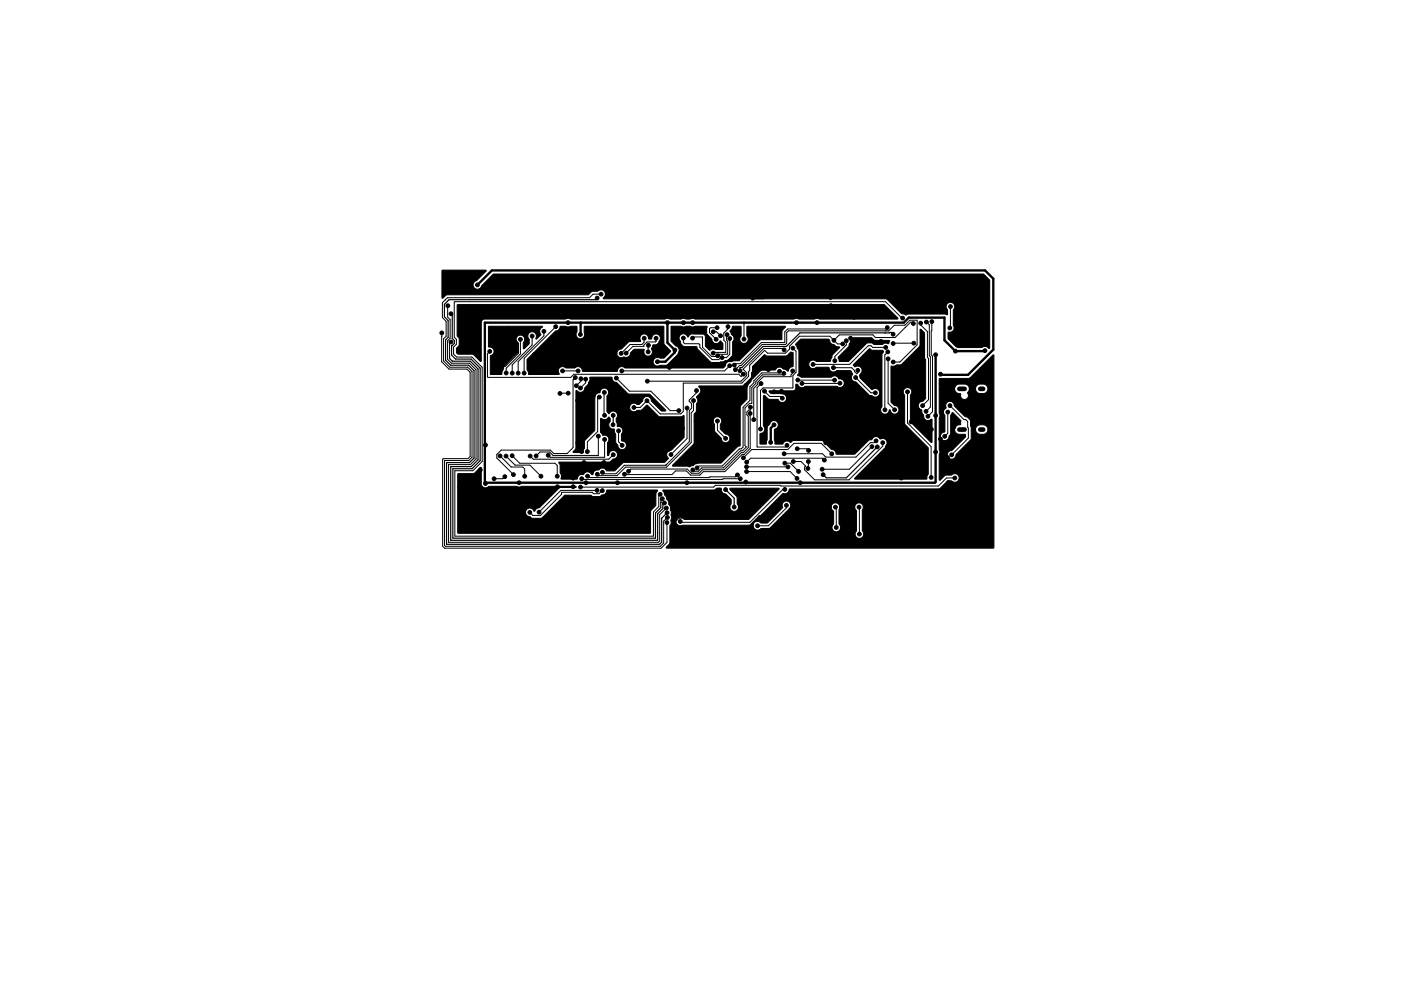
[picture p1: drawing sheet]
<svg xmlns="http://www.w3.org/2000/svg" width="297mm" height="210mm" viewBox="0 0 297 210" stroke-linecap="round" stroke-linejoin="round" font-family="sans-serif">
<path d="M203.4 91.1h1.1M203.4 82.5h1.1M207.8 91.1h.6M207.8 82.5h.6" fill="none" stroke="#000" stroke-width="1"/>
<g fill="#000" stroke="#000" stroke-width=".21">
<path d="M93.7 57.4l9.3-.1 .1 .2-2 2a.92 .92 0 0 0-.5 1.6 .92 .92 0 0 0 1.5-.5l2.6-2.5 103.9 .1 1.2 1.3v14.4h-.2l-.7-.4-.8 .2h-5l-.3-.1-1.8-1.8v-1.3h.6a.91 .91 0 0 0 .7-.9l-.2-.6v-3.2a.93 .93 0 0 0 .1-1.4 .93 .93 0 0 0-1.4 0 .93 .93 0 0 0 .1 1.4v.9l-.1 .1-.6-.2h-7.5l-.7 .3-.9-.3-2.9-3-.5-.2-59.8-.1a.97 .97 0 0 0 .4-1.2 .97 .97 0 0 0-1.1-.6l-.5 .3h-1.1l-.9 .7h-29.8l-1.1 .8zM103.6 69.3l11.3-.1 .1 .2a1.01 1.01 0 0 0-.3 1.6l-.9 .9h-.2a1.11 1.11 0 0 0-.2-1.3l-.5-.2-.5 .1a.96 .96 0 0 0-.2 1.5v1l-1.1 1-.2-.1v-1.2a.93 .93 0 0 0 .1-1.3 .93 .93 0 0 0-1.3 0 .93 .93 0 0 0 0 1.3v2.2l-2.9 2.9-.4 1.6h-2.4v-3.8l.3-.3a.92 .92 0 0 0 .4-1.1 .92 .92 0 0 0-1.1-.6zM113 75h17.8a.97 .97 0 0 0 1.5 .7 .93 .93 0 0 0 1.4-.8l.8-.8h2l.1 .2a.94 .94 0 0 0 1.1 1.2 .94 .94 0 0 0 .4-1.6l.3-.7 .9-.1 .4-.6a.93 .93 0 0 0-.2-1.6 .93 .93 0 0 0-1.3 1h-.6l-.1-.1a.92 .92 0 0 0-1.2-.9 .92 .92 0 0 0-.4 1.5l-.2 .1h-2.3l-1.7 1.6a.91 .91 0 0 0-.9 .7v.2h-17.8l4.8-4.8a.95 .95 0 0 0 1-.9l1.1-.1 .6 .2 .5-.2h1.3v1.2a.92 .92 0 0 0 .7 1.5 .92 .92 0 0 0 .9-1.4v-1.2l.1-.1h16.7l.1 3.7 1.4 1.7-1.4 1.4h-1a.92 .92 0 0 0-1.3 .8 .92 .92 0 0 0 1.4 .7h1.3l.3-.1 2.1-2.1 .2-.5a.93 .93 0 0 0-.3-1.3l-1.2-1.1v-3.2h2.1l.4 .2 .7-.2 1.3 .2 .6-.2h2.5l-.1 1.5 1.1 1.3a.91 .91 0 0 0 1.4 .8l.5-.5 .4 .5v1.3l-1.4 .1-.7-.2-.7 .3-.8-.9v-1.9l-.3-.5-2.6-.2-.5 .3-.3 .4-.4-.5-.4-.2a.93 .93 0 0 0-1 .5 .93 .93 0 0 0 .2 1.2l.1 .4 .6 .6 2.7 .1 .2 .5 2.7 2.6 .4 .2 2.4-.2 .9-.3 .9-.8 .1-.4v-2.6a1.02 1.02 0 0 0-.2-1.7l-.3-.7 .5-.9 1.7-.1 .1 .1v2a.91 .91 0 0 0 .4 1.5l.7-.1a.91 .91 0 0 0 .3-1.3l-.2-.2 .1-2 8.1 .1-.7 .9-.1 1.9h-4.6l-4.4 4.4-1.8 .2a.94 .94 0 0 0-1.1 1l-.5 .4h-20.7l-.6-.3a1.01 1.01 0 0 0-1.2 1h-7.2a1.22 1.22 0 0 0-.8-1h-.5l-.5 .3h-1.8l-.5-.3a.96 .96 0 0 0-1 .5 .96 .96 0 0 0 .1 1.1h-6.5l-.4-1v-2.1zM148.2 81.9l9.4-.1 1.6-1.5 .4-2.6 2.5-2.5 .6 .3h3.8h.3l.9-.8 .4 .1 .1 2.9-.2 .1a.9 .9 0 0 0-.8 .8l-.2 .2-.4-.4-.5-.1-.6-.4a.9 .9 0 0 0-1.1 .5l-3.2 .2-1.9 1.7-.1 .7-.7 .7-.1 3-1.3 1.3-.2 .4v8.2l-.6 .2-3.4 3.5h-4.7l-.7 .1-1.3 .7-.5-.2-3.1-.1 4.5-4.6 .1-4.9h4l.3 .7 .1 1.6 1.3 1.4a.91 .91 0 0 0 1.4 .8 .92 .92 0 0 0 .4-1.1 .92 .92 0 0 0-.9-.6l-1.1-1.1v-1a.91 .91 0 0 0-.2-1.5 .91 .91 0 0 0-1.3 .8h-4v-1.4l.4-.6v-1.6l.2-.2a1.1 1.1 0 0 0-.1-1.3l.6-.7a1 1 0 0 0-.2-1.5zM180.2 71.7h4.6l.7 .5h3l.1 .2-.2 .5-.7-.1-.6 .3h-1.8l-.5-.3h-.9l-4 3.9h-1.9l-.3-.9 2.2-2.2 .2-.7a.95 .95 0 0 0 .1-1.1zM96.9 64.7l90.5-.1 3 2.9-.1 .2h-16.5l-.5-.2-.6 .2h-3.3l-.4-.2-.7 .2h-20.9l-.5-.2-.6 .2-1.3-.2-.6 .2h-2.3l-.5-.2-.6 .2h-20l-.5-.2-.6 .2h-17.1l-.5 .2-.3 .5v8.2l-.1 .1-1.7-1.5-3.1-.1-.3-.3v-.9l.5-.5 .1-.4v-1.2l-.5-.6zM168.7 73l1.1-1.1h5.8l.7 1.1 .6 .1 .5 .5h.6l-1.5 1.7-.5 1.4h-2.9l-.6-.3-.6 .1a.91 .91 0 0 0-.4 1.1 .91 .91 0 0 0 1 .6l.6-.3h2.6l.3 .6 .4 .4h.6l.4-.3h2.9l.5 .7a.98 .98 0 0 0-.2 1.1 .98 .98 0 0 0 .9 .6l2.7 2.8 .9 .3a.91 .91 0 0 0 1.4-.7 .91 .91 0 0 0-1.2-.9l-.5 .1-2.4-2.4-.2-.6 .4-.5a.91 .91 0 0 0 0-1.1 .91 .91 0 0 0-1.2-.2h-.2l-.3-.4 3.4-3.4 .7 .3h2.1a.35 .35 0 0 1 .2 .4 .35 .35 0 0 1-.2 .3l-.1 11.3a.91 .91 0 0 0-.1 1.2 .91 .91 0 0 0 1.2 .3l.6-.9a.97 .97 0 0 0 .7 .9 .97 .97 0 0 0 1.1-.5 .93 .93 0 0 0-.9-1.3l-.7-.7v-7.6l2.2-.4 3.8-3.7 .2-.4v-3.2l.1-.2 .8 .8v5.2l.3 .5v8.2l-.7 .6a.91 .91 0 0 0-.9 .8 .91 .91 0 0 0 .6 1l.2 .8 .3 .4a.97 .97 0 0 0 .6 1 .97 .97 0 0 0 1.1-.2l.1 4.9-.1 .1-4.5-4.4v-5.7a.92 .92 0 0 0 .1-1.2l-.6-.4-.6 .2a.94 .94 0 0 0-.1 1.4l.1 6.2 4.9 5v5.6l-.3 .5v.5h-15.3v-.2l6.4-6.3 .2-.5a.93 .93 0 0 0 .1-1.3 .93 .93 0 0 0-1.3-.1 .97 .97 0 0 0-.8-.6 .97 .97 0 0 0-.9 .6l-.8 .3-2.9 2.9h-3.9a1.03 1.03 0 0 0-1-1l-1.7-1.8-.5-.2h-5.8l-.7 .5-.5-.3h-.5l-.7 .6h-1.6l-.1-.8v-2.3a.94 .94 0 0 0 .8-1.3 .94 .94 0 0 0-1.5-.3l-.8 1.2v2.6l-.2 .9h-1.4v-2.2a.98 .98 0 0 0 1-.6 .98 .98 0 0 0-.3-1.1l.1-6.3 .3-.1 .8 .8h2l.2 .5 .5 .2a.94 .94 0 0 0 1.1-1 .94 .94 0 0 0-1.2-.9h-2.1l-.5-.5 5.3-.1 .4-.4v-.9h.4l.2 .3a.92 .92 0 0 0 1.2 .2l.3-.1h6.7a.93 .93 0 0 0 1.5-.6 .93 .93 0 0 0-1.2-1l-.2-.4-.6-.3-.8 .3h-6.3l-.5-.2a.24 .24 0 0 1-.3-.2 .24 .24 0 0 1 .2-.3l.1-4.8zM140.5 104h10.8l.7-.4h.9a1.07 1.07 0 0 0 1 1.2l1.1 1.1v1a.93 .93 0 0 0 0 1.3 .93 .93 0 0 0 1.3 0 .93 .93 0 0 0 0-1.3l-.1-1.5-1.4-1.5v-.3l10.4 .1-6.5 6.5h-13.6a.93 .93 0 0 0-1.3-.4 .93 .93 0 0 0-.4 1.3 .93 .93 0 0 0 1.3 .3h14.3l.7-.3a.97 .97 0 0 0 .4 1.2 .97 .97 0 0 0 1.3-.2l1.8-.1 4.4-4.4h8.6l.2 .5 .3 .4v2.6a.93 .93 0 0 0-.1 1.4 .93 .93 0 0 0 1.3 .1 .93 .93 0 0 0 0-1.4v-3.1l.1-.5h3.2l.4 .8v4.2a.93 .93 0 0 0-.1 1.3 .93 .93 0 0 0 1.4 0 .93 .93 0 0 0-.1-1.3l.1-4.5a.91 .91 0 0 0-.5-1.4 .91 .91 0 0 0-1.2 .9h-3.2a.91 .91 0 0 0-.9-.9 .91 .91 0 0 0-.9 .9h-8.6a.94 .94 0 0 0-1-1.3 .94 .94 0 0 0-.7 1.5l-3.2 3.2h-1.3l-.5-.3-.7-.1v-.1l5.8-5.8a1.11 1.11 0 0 0 1.4-1h31.6l.4-.1 1.5-1.5h.9a.92 .92 0 0 0 1.3-.1 .92 .92 0 0 0-.1-1.3 .92 .92 0 0 0-1.3 .1l-1.3 .1-1.1 1h-.1l-.1-5.5 .2-.5-.2-.5v-2.8h.3l.1 .4a.91 .91 0 0 0 1 .5 .91 .91 0 0 0 .7-.9l.4-.7v-3.7l.3-.6h.2l1.6 1.6v.8l-.3 .1a1.01 1.01 0 0 0-1 1.2 1.01 1.01 0 0 0 1 .8l1.2 .1 .1 .5-2.8 2.9-.6 .1a.92 .92 0 0 0 .1 1.6 .92 .92 0 0 0 1.3-.9l3.1-3.1 .1-2.2h.9l.2 .6 .3 .3 1.2 .1a1.01 1.01 0 0 0 .9-.7 1.01 1.01 0 0 0-.4-1.1l-1.2-.2a1.01 1.01 0 0 0-1 1h-.9l-.2-2-.6-.6-.5-.1-2.3-2.3a.94 .94 0 0 0-1.2-.9 .94 .94 0 0 0-.5 1.4h-.1a.95 .95 0 0 0-.2 1.5v3.4l-.1 .2a.91 .91 0 0 0-.8 .9h-.3v-3.9l.2-.5-.2-.6v-5.1h3.3v.2a1.03 1.03 0 0 0 1.2 .8l.1 .7a.84 .84 0 0 0 1.2 .4 .84 .84 0 0 0 .2-1.2l.4-.9h1.3v.2a1.01 1.01 0 0 0 1 .8h.7a1.01 1.01 0 0 0 .9-1 1.01 1.01 0 0 0-.9-1h-.7a1.01 1.01 0 0 0-1 1h-1.3l-.1-.6-.5-.3-1.5-.1a1.01 1.01 0 0 0-1 1h-3.3v-2.1l6.5-.2 4.9-4.9h.2v41h-69.3l-.1-.2 .7-.9v-3.6a1.17 1.17 0 0 0 .2-1.3l.2-.5-.2-.6 .1-.6-.2-.4v-.8l-.3-.4a1.2 1.2 0 0 0-.5-1.2zM97.1 100.5h3.3l1.6-1.4v3.3a.94 .94 0 0 0 .5 1 .94 .94 0 0 0 1.2-.2h5.8l.5 .1 .6-.1 11.6 .1-.2 .1-3.4 .1-4.2 4.2a1.05 1.05 0 0 0-1 .7l-.2 .1a.93 .93 0 0 0-1-.7 .93 .93 0 0 0-.8 1.1 .93 .93 0 0 0 1 .8l.6 .3 1.9-.1 4.8-4.8h5.5l.5 .2 1.3 .1 .6-.4a.93 .93 0 0 0 1-.9l.1-.1h10.7l-.3 .9-.1 2.4-1 1.1-.1 4.7h-40.8zM122.1 82.9l.1-.1a.96 .96 0 0 0 1.1 .4 .96 .96 0 0 0 .7-.9l.7-.8 .4-1.5h4.5l.5 .9 .7 .3 2.4 2.3 4.6 .1 3.4 3.5-1 .1-2.1-2.1a.95 .95 0 0 0-.9-1 .95 .95 0 0 0-1 1l-.7 .7-1.3-.2a.91 .91 0 0 0-.7 1.2 .91 .91 0 0 0 1.4 .4l.2-.1 .9-.1 1.2-1.1 2.6 2.5h4.5l.7-.2v4.6l-2.7 2.7a.92 .92 0 0 0-.9 .7 .92 .92 0 0 0 .3 1l-.8 .9h-8.7l-1.9 1.8h-1.7a.95 .95 0 0 0-1.7-.2 .96 .96 0 0 0-1.1 .5l-.1 .4a.33 .33 0 0 1-.3 .1 .33 .33 0 0 1-.2-.4l-.7-.2-.5 .2-.3 .4h-.3a1.03 1.03 0 0 0-1.1 1h-3.2l-.2-.2a.96 .96 0 0 0-.1-1.2v-1.5l-.3-.6 .1-.2h10.5h.3l.6-.6a.91 .91 0 0 0 .9-.7 .91 .91 0 0 0-.4-1l-.4-.1-.5 .1-.4 .4-.1 .4-.3 .1v-2.6a.95 .95 0 0 0 .2-1.2 .95 .95 0 0 0-1.2-.4l-.5-.7v-2.9l1 .2 .8-.5 .3 .3v.6a.96 .96 0 0 0-.2 1.2 .96 .96 0 0 0 1 .5l.1 .5 .2 .5 .1 1.8 .4 .6a.92 .92 0 0 0 .9 .9 .92 .92 0 0 0 .9-1 .92 .92 0 0 0-1-.8v-1.5a.92 .92 0 0 0 .1-1.1 .92 .92 0 0 0-1-.5l-.3-1v-.7a.93 .93 0 0 0 .2-1.2 .93 .93 0 0 0-1.2-.3l-.3 .3a.3 .3 0 0 1-.4 .1 .3 .3 0 0 1-.2-.3v-3.4a.92 .92 0 0 0-.1-1.5l-.4-.1-.5 .1-.6 .8a.91 .91 0 0 0-.9 1l-.1 7-2.1 2.2-.1 1.6-.3 .9h-2.1v-.2l.5-.5 .1-.3z"/>
<circle cx="93.7" cy="70.6" r=".4"/>
<circle cx="94.9" cy="64.9" r=".4"/>
<circle cx="95.6" cy="72.6" r=".4"/>
<circle cx="95.6" cy="66.6" r=".4"/>
<circle cx="101.2" cy="60.4" r=".4"/>
<circle cx="103.8" cy="74.5" r=".4"/>
<circle cx="106.5" cy="77.7" r=".4"/>
<circle cx="107.3" cy="79.1" r=".4"/>
<circle cx="107.8" cy="69.7" r=".4"/>
<circle cx="108.6" cy="79.2" r=".4"/>
<circle cx="109.9" cy="79.2" r=".4"/>
<circle cx="110.3" cy="72" r=".4"/>
<circle cx="111.1" cy="79.2" r=".4"/>
<circle cx="112.8" cy="71.3" r=".4"/>
<circle cx="115.3" cy="70.3" r=".4"/>
<circle cx="117.8" cy="69.3" r=".4"/>
<circle cx="119.3" cy="78.7" r=".4"/>
<circle cx="120.4" cy="68.5" r=".4"/>
<circle cx="122.6" cy="78.7" r=".4"/>
<circle cx="123.1" cy="71" r=".4"/>
<circle cx="125.4" cy="78.1" r=".4"/>
<circle cx="126.6" cy="63.2" r=".4"/>
<circle cx="127.4" cy="62.4" r=".4"/>
<circle cx="128.5" cy="74.5" r=".4"/>
<circle cx="131.7" cy="75" r=".4"/>
<circle cx="131.8" cy="78.7" r=".4"/>
<circle cx="132.8" cy="74.9" r=".4"/>
<circle cx="133.2" cy="77.1" r=".4"/>
<circle cx="136.6" cy="71.8" r=".4"/>
<circle cx="137.4" cy="74.7" r=".4"/>
<circle cx="137.5" cy="73.3" r=".4"/>
<circle cx="139.1" cy="71.8" r=".4"/>
<circle cx="139.3" cy="74.9" r=".4"/>
<circle cx="139.4" cy="76.7" r=".4"/>
<circle cx="141.3" cy="74.9" r=".4"/>
<circle cx="141.5" cy="68.5" r=".4"/>
<circle cx="141.9" cy="78" r=".4"/>
<circle cx="143.1" cy="74.3" r=".4"/>
<circle cx="144.6" cy="76.2" r=".4"/>
<circle cx="144.9" cy="71.7" r=".4"/>
<circle cx="144.9" cy="68.5" r=".4"/>
<circle cx="146.8" cy="71.7" r=".4"/>
<circle cx="146.9" cy="68.5" r=".4"/>
<circle cx="151.2" cy="74.9" r=".4"/>
<circle cx="151.2" cy="70.4" r=".4"/>
<circle cx="151.8" cy="72" r=".4"/>
<circle cx="152" cy="69.5" r=".4"/>
<circle cx="152.2" cy="75.5" r=".4"/>
<circle cx="152.8" cy="71.2" r=".4"/>
<circle cx="153.1" cy="75.9" r=".4"/>
<circle cx="154.2" cy="71" r=".4"/>
<circle cx="154.3" cy="69.3" r=".4"/>
<circle cx="154.7" cy="77.6" r=".4"/>
<circle cx="154.7" cy="71.8" r=".4"/>
<circle cx="155.7" cy="77.5" r=".4"/>
<circle cx="155.9" cy="78.4" r=".4"/>
<circle cx="156.9" cy="78.7" r=".4"/>
<circle cx="157.6" cy="79.4" r=".4"/>
<circle cx="157.7" cy="72" r=".4"/>
<circle cx="159.6" cy="63.2" r=".4"/>
<circle cx="162.9" cy="78.4" r=".4"/>
<circle cx="163.6" cy="61.4" r=".4"/>
<circle cx="165.3" cy="78.8" r=".4"/>
<circle cx="166.2" cy="79.2" r=".4"/>
<circle cx="166.3" cy="74.2" r=".4"/>
<circle cx="168.1" cy="78.7" r=".4"/>
<circle cx="168.1" cy="73.9" r=".4"/>
<circle cx="168.9" cy="68.5" r=".4"/>
<circle cx="172.4" cy="77.3" r=".4"/>
<circle cx="173.2" cy="68.5" r=".4"/>
<circle cx="174.8" cy="73.8" r=".4"/>
<circle cx="176.1" cy="63.1" r=".4"/>
<circle cx="176.2" cy="64.9" r=".4"/>
<circle cx="176.2" cy="61.1" r=".4"/>
<circle cx="176.7" cy="78" r=".4"/>
<circle cx="176.8" cy="72.2" r=".4"/>
<circle cx="177" cy="74.1" r=".4"/>
<circle cx="177" cy="76.5" r=".4"/>
<circle cx="178.7" cy="73" r=".4"/>
<circle cx="179.4" cy="72.3" r=".4"/>
<circle cx="180.3" cy="71.8" r=".4"/>
<circle cx="181.1" cy="67.3" r=".4"/>
<circle cx="181.9" cy="78.6" r=".4"/>
<circle cx="186.8" cy="72.4" r=".4"/>
<circle cx="187.8" cy="73.7" r=".4"/>
<circle cx="188.1" cy="69.5" r=".4"/>
<circle cx="188.2" cy="74.7" r=".4"/>
<circle cx="188.3" cy="76.1" r=".4"/>
<circle cx="189.4" cy="70.9" r=".4"/>
<circle cx="189.4" cy="72.9" r=".4"/>
<circle cx="189.4" cy="76.8" r=".4"/>
<circle cx="191.4" cy="67.5" r=".4"/>
<circle cx="193.7" cy="68.6" r=".4"/>
<circle cx="193.7" cy="72.8" r=".4"/>
<circle cx="195.2" cy="68.6" r=".4"/>
<circle cx="196.4" cy="68.3" r=".4"/>
<circle cx="197.6" cy="68.2" r=".4"/>
<circle cx="198.4" cy="75.3" r=".4"/>
<circle cx="199.4" cy="79.4" r=".4"/>
<circle cx="201.4" cy="69.6" r=".4"/>
<circle cx="201.5" cy="65" r=".4"/>
<circle cx="202.6" cy="74.5" r=".4"/>
<circle cx="208.8" cy="74.4" r=".4"/>
<circle cx="209.2" cy="77.7" r=".4"/>
<circle cx="101.8" cy="99.7" r=".4"/>
<circle cx="102.9" cy="94.4" r=".4"/>
<circle cx="106" cy="96.7" r=".4"/>
<circle cx="107.3" cy="96.8" r=".4"/>
<circle cx="108.6" cy="96.7" r=".4"/>
<circle cx="112.4" cy="96.8" r=".4"/>
<circle cx="113.7" cy="96.7" r=".4"/>
<circle cx="116.2" cy="96.6" r=".4"/>
<circle cx="118.7" cy="83.5" r=".4"/>
<circle cx="120.5" cy="83.4" r=".4"/>
<circle cx="122" cy="80.1" r=".4"/>
<circle cx="122.2" cy="81.8" r=".4"/>
<circle cx="122.5" cy="85" r=".4"/>
<circle cx="122.5" cy="94" r=".4"/>
<circle cx="123.1" cy="82.3" r=".4"/>
<circle cx="123.2" cy="80.4" r=".4"/>
<circle cx="123.3" cy="95.8" r=".4"/>
<circle cx="123.8" cy="98.1" r=".4"/>
<circle cx="124.2" cy="80.4" r=".4"/>
<circle cx="124.5" cy="95.8" r=".4"/>
<circle cx="125.4" cy="82.1" r=".4"/>
<circle cx="126.9" cy="92.5" r=".4"/>
<circle cx="127.1" cy="84.3" r=".4"/>
<circle cx="128" cy="98.1" r=".4"/>
<circle cx="128.1" cy="83.3" r=".4"/>
<circle cx="128.2" cy="88.1" r=".4"/>
<circle cx="128.2" cy="93.2" r=".4"/>
<circle cx="130" cy="90.1" r=".4"/>
<circle cx="130" cy="88.1" r=".4"/>
<circle cx="130" cy="96.5" r=".4"/>
<circle cx="130.7" cy="80.2" r=".4"/>
<circle cx="131.2" cy="91.4" r=".4"/>
<circle cx="131.9" cy="94.5" r=".4"/>
<circle cx="133.3" cy="100" r=".4"/>
<circle cx="134.4" cy="86.4" r=".4"/>
<circle cx="137.2" cy="85" r=".4"/>
<circle cx="137.3" cy="80.9" r=".4"/>
<circle cx="139.8" cy="92.9" r=".4"/>
<circle cx="141.7" cy="95.3" r=".4"/>
<circle cx="141.8" cy="93.8" r=".4"/>
<circle cx="142.3" cy="96.4" r=".4"/>
<circle cx="143.9" cy="87.1" r=".4"/>
<circle cx="144.5" cy="89.5" r=".4"/>
<circle cx="144.7" cy="90.9" r=".4"/>
<circle cx="145.7" cy="86.6" r=".4"/>
<circle cx="146.9" cy="99.7" r=".4"/>
<circle cx="147" cy="85" r=".4"/>
<circle cx="147.7" cy="82.9" r=".4"/>
<circle cx="147.8" cy="99.3" r=".4"/>
<circle cx="152.1" cy="89.3" r=".4"/>
<circle cx="153.8" cy="93" r=".4"/>
<circle cx="157.6" cy="97.1" r=".4"/>
<circle cx="158.2" cy="81.8" r=".4"/>
<circle cx="158.3" cy="99" r=".4"/>
<circle cx="158.3" cy="98.1" r=".4"/>
<circle cx="159" cy="87.7" r=".4"/>
<circle cx="159.1" cy="86.4" r=".4"/>
<circle cx="159.8" cy="89" r=".4"/>
<circle cx="161.2" cy="91" r=".4"/>
<circle cx="161.4" cy="81.4" r=".4"/>
<circle cx="162.1" cy="83" r=".4"/>
<circle cx="163.4" cy="93.9" r=".4"/>
<circle cx="164.1" cy="90.1" r=".4"/>
<circle cx="164.1" cy="83.1" r=".4"/>
<circle cx="165.7" cy="83" r=".4"/>
<circle cx="165.9" cy="84.5" r=".4"/>
<circle cx="166.2" cy="96.3" r=".4"/>
<circle cx="166.4" cy="98.3" r=".4"/>
<circle cx="166.9" cy="94.5" r=".4"/>
<circle cx="167.1" cy="99.1" r=".4"/>
<circle cx="168.2" cy="97.9" r=".4"/>
<circle cx="169" cy="95.2" r=".4"/>
<circle cx="169.1" cy="80.6" r=".4"/>
<circle cx="170" cy="81.3" r=".4"/>
<circle cx="171.3" cy="99.4" r=".4"/>
<circle cx="171.4" cy="97.9" r=".4"/>
<circle cx="171.4" cy="95.6" r=".4"/>
<circle cx="174.3" cy="99.6" r=".4"/>
<circle cx="174.8" cy="97.6" r=".4"/>
<circle cx="174.8" cy="88.5" r=".4"/>
<circle cx="175.1" cy="93.9" r=".4"/>
<circle cx="176.3" cy="96.3" r=".4"/>
<circle cx="176.9" cy="80.6" r=".4"/>
<circle cx="178.1" cy="81.3" r=".4"/>
<circle cx="181.4" cy="80.1" r=".4"/>
<circle cx="184.9" cy="94.8" r=".4"/>
<circle cx="185.6" cy="83.3" r=".4"/>
<circle cx="185.7" cy="93.5" r=".4"/>
<circle cx="186" cy="94.8" r=".4"/>
<circle cx="187.2" cy="93.9" r=".4"/>
<circle cx="187.6" cy="87" r=".4"/>
<circle cx="189.2" cy="98.7" r=".4"/>
<circle cx="189.7" cy="86.9" r=".4"/>
<circle cx="192.4" cy="83.1" r=".4"/>
<circle cx="193.2" cy="89.5" r=".4"/>
<circle cx="195.6" cy="86.1" r=".4"/>
<circle cx="196.3" cy="87.3" r=".4"/>
<circle cx="196.7" cy="88.3" r=".4"/>
<circle cx="197.5" cy="91.1" r=".4"/>
<circle cx="198.4" cy="95.9" r=".4"/>
<circle cx="198.4" cy="88.2" r=".4"/>
<circle cx="199.4" cy="93.2" r=".4"/>
<circle cx="199.6" cy="81.3" r=".4"/>
<circle cx="199.7" cy="86.7" r=".4"/>
<circle cx="200.3" cy="92.6" r=".4"/>
<circle cx="200.9" cy="97.1" r=".4"/>
<circle cx="200.9" cy="93.8" r=".4"/>
<circle cx="200.9" cy="87.4" r=".4"/>
<circle cx="201.4" cy="86.1" r=".4"/>
<circle cx="201.8" cy="96.5" r=".4"/>
<circle cx="202.2" cy="90.6" r=".4"/>
<circle cx="202.8" cy="80.9" r=".4"/>
<circle cx="209.2" cy="80.8" r=".4"/>
<circle cx="97.4" cy="103.4" r=".4"/>
<circle cx="100.4" cy="101.2" r=".4"/>
<circle cx="102.9" cy="102.6" r=".4"/>
<circle cx="103" cy="108.6" r=".4"/>
<circle cx="104.8" cy="101.6" r=".4"/>
<circle cx="107" cy="101.1" r=".4"/>
<circle cx="108.9" cy="100.7" r=".4"/>
<circle cx="110.1" cy="102.4" r=".4"/>
<circle cx="111.2" cy="101" r=".4"/>
<circle cx="112.3" cy="108.7" r=".4"/>
<circle cx="114.3" cy="108.7" r=".4"/>
<circle cx="114.7" cy="101" r=".4"/>
<circle cx="118.1" cy="101" r=".4"/>
<circle cx="118.2" cy="103.3" r=".4"/>
<circle cx="121.5" cy="103.3" r=".4"/>
<circle cx="121.5" cy="101.4" r=".4"/>
<circle cx="123.1" cy="103.3" r=".4"/>
<circle cx="123.3" cy="101.6" r=".4"/>
<circle cx="124.2" cy="102.4" r=".4"/>
<circle cx="124.6" cy="101" r=".4"/>
<circle cx="126.6" cy="104" r=".4"/>
<circle cx="126.6" cy="100.6" r=".4"/>
<circle cx="127.7" cy="104.1" r=".4"/>
<circle cx="127.7" cy="100.2" r=".4"/>
<circle cx="130.9" cy="102.4" r=".4"/>
<circle cx="132.4" cy="100.6" r=".4"/>
<circle cx="140" cy="104.9" r=".4"/>
<circle cx="140.4" cy="105.8" r=".4"/>
<circle cx="140.9" cy="106.7" r=".4"/>
<circle cx="141.3" cy="107.8" r=".4"/>
<circle cx="141.4" cy="110.9" r=".4"/>
<circle cx="141.4" cy="108.8" r=".4"/>
<circle cx="141.5" cy="109.8" r=".4"/>
<circle cx="143.1" cy="111.8" r=".4"/>
<circle cx="144.2" cy="110.6" r=".4"/>
<circle cx="145.6" cy="102.4" r=".4"/>
<circle cx="152.5" cy="104" r=".4"/>
<circle cx="153.8" cy="103.9" r=".4"/>
<circle cx="155.7" cy="107.6" r=".4"/>
<circle cx="156.3" cy="100.8" r=".4"/>
<circle cx="156.9" cy="101.6" r=".4"/>
<circle cx="158.1" cy="102.3" r=".4"/>
<circle cx="158.3" cy="100" r=".4"/>
<circle cx="158.3" cy="113.7" r=".4"/>
<circle cx="160.6" cy="111.5" r=".4"/>
<circle cx="161.7" cy="109.5" r=".4"/>
<circle cx="166.4" cy="103.8" r=".4"/>
<circle cx="166.7" cy="107.2" r=".4"/>
<circle cx="169" cy="101.5" r=".4"/>
<circle cx="169.3" cy="100" r=".4"/>
<circle cx="169.7" cy="102.4" r=".4"/>
<circle cx="174.5" cy="100.7" r=".4"/>
<circle cx="177.1" cy="107.6" r=".4"/>
<circle cx="177.3" cy="111.9" r=".4"/>
<circle cx="182.1" cy="107.6" r=".4"/>
<circle cx="182.2" cy="113.3" r=".4"/>
<circle cx="189.6" cy="107.6" r=".4"/>
<circle cx="191.1" cy="101.4" r=".4"/>
<circle cx="191.7" cy="111.3" r=".4"/>
<circle cx="197.4" cy="101.3" r=".4"/>
<circle cx="199.7" cy="105.2" r=".4"/>
<circle cx="199.8" cy="100.1" r=".4"/>
<circle cx="201.1" cy="102.4" r=".4"/>
<circle cx="202.4" cy="101.4" r=".4"/>
</g>
<g fill="none" stroke="#000" stroke-width=".21">
<path d="M93.7 70.6l-.1 6.2 1.6 1.5h3.8l.7 .7v17.8l-.5 .5h-5.2l-.2 .1v18.5l.5 .4h45.9l1.2-1.2v-4.2M93.7 71.4h-.1M94.4 63.6h.1M95 64.9l-.1 2.4 .5 .5v3.9l-.5 .6v3.9l.8 .9h3.8l1.4 1.4v18.9l-1.2 1.2h-4.6M95.6 72.6l-.3 .3v2.7M103.9 74.5h.1M103.9 74.5l-.5 .6v4.9l.1 .1h17.5l.7-.7h34.9l.5 .5 .5-.5M107.8 69.7v1l2.1 2.1v2.1l-2.7 2.8h-.8M110.3 72v3.1l-3 3v1M112.8 71.3v1.9l-4.2 4.2v1.8M115.3 70.3v1l-5.4 5.4v2.5M117.8 69.3l-6.7 6.7v3.2"/>
<path d="M117.8 69.3h.1M119.3 78.7h3.3M127.4 62.4h-1.6l-.8 .8h-30.1l-1.1 1v3.2l.8 .8v3.1l-.6 .6v4.7l1.4 1.3h3.8l.9 .9v18.2l-.7 .7h-5.1v18l.1 .2h45.6l.7-.7v-4.6l.8-.8M133.2 77.1l-.5-.6h-4.1l-.1-2-3.1 3.1v.5M136.6 71.8v.8l-.5 .5h-2.5l-1.9 1.9M137.5 73.3l-.1 1.4M139.1 71.8v.6l-.1 .1h-1.8l-.7 .7v.3h-2.3l-1.4 1.4M141.3 74.9h-2M144.6 76.2l-1.7 1.8h-1M144.9 71.7v.9l.3 .3h3l.2 .2v.6l2.6 2.6h1.4l.4-.4h1.2l.7-.7v-3.4M151.2 70.4h.7l.9 .8M152 69.5h-1.3l-.3 .3v.8l1.4 1.4"/>
<path d="M154.2 71l-.2 .1v1l.3 .3v2.6l-.1 .2h-1.8l-.4 .4h-1.1l-2-1.9v-2.2h-1.8l-.3 .2M154.3 69.3v.5l-.8 .9v1.5l.4 .4v2.2h-2.5l-.2 .1M154.7 77.6l-1.1 1.1h-21.8M157.7 68.5v3.5M157.8 68.5h-.1M162.9 78.4l-1.5 .1-3.2 3.3M165.3 78.8l-.2 .3h-3.6l-1.7 1.7v.4l-.8 .8v2.9l-1.5 1.5v8.5l-.3 .3h-.4l-3.7 3.7h-4.9l-.4 .4M165.9 79.5h-4.2l-1.4 1.4v.5l-.9 .8v3.4h-.5l-1 1v7.9l.3 .3-.8 .8h-.4l-3.6 3.7h-4.6l-.7 .7h-.9l-.3-.3M165.9 79.5h.1M166.2 79.2l-.3 .3M166.3 74.2l-.3-.3h-4.1l-4.4 4.4 .8 .8v.6l-1.2 1.2h-19.9M168.1 78.7v.4l-.4 .4v.4h-5.9l-1.1 1.2v.4l-.9 .9v6.6"/>
<path d="M168.1 73.9l.7 .6v4.5l-.7 .7v2.6h-6.3l-.6 .6v8.1M174.8 73.8h1.9l.3 .3M176.2 64.9v1.4l1 1h3.9M176.7 78h.1M176.7 78h3.9l1 1.3 .3-.2v-.5M178.7 73h-1.1l-1.7-1.7h-6.4l-2.1 2.1v.7l-.9 .8h-3.8l-.6-.6-3.2 3.2-.2 2.3-1.4 1.5h-12.4v6l-.6 .5h-4.3l-2.8-2.8-1.5 1.4h-1.3M179.4 72.3v.9l-2.4 2.4v.9M180.3 71.8l.7 .6h5.8M187.8 73.7h-2.8l-.3-.3h-.6l-4 3.9h-7.7M188.1 69.5l-.3 .3h-20.8l-.6 .6v2.3h-5l-4.4 4.5h-1l-.3 .3M188.2 74.7l-.6 .6v11.7M188.3 76.1v9.5l1.4 1.3"/>
<path d="M189.4 76.8h1.4l3.6-3.6v-5.3h-1.5l-1.1 1.1h-2.2l-1.2 1.2h-21.2l-.4 .4v2.2l-.2 .3h-5l-4.5 4.5h-.3l-.9 .8M191.4 67.5l-.1 .1-3.6-3.6-91.4 .1v7.4l.5 .5v1l-.6 .6v1.5l.6 .7h3.3l2.1 2.1v20l-1.9 2h-3.9v13.9h42.1l.1-5.2 1.1-1.1v-2.3l.3-.3M191.9 69.5h.1M191.9 69.5l-2.1 2.1h-4.2l-.5-.6h-7.1l-1.2 1.2M193.7 68.6l-.3-.2h-.4l-1.1 1.1M193.7 72.8l-4.3 .1M195.2 68.5v.4l1.4 1.5v5.4l.3 .2v8.8l-1.3 1.3M195.2 68.5h.1M196.3 68.2l.7 .7v6.6l.3 .2v10.7l-1 .9M196.4 68.3h.1M197.6 68.2l-.2 7.1 .3 .3v11.7l-1 1M201.5 65v4.4l-.1 .2"/>
<path d="M209.2 77.7v3.1M95.1 98.6v16.5h44.5l.3-.3v-5.6l1.4-1.4M95.1 98.6h.1M106 96.7l2.4 2.4h2.4l.4 .4v1.5M107.3 96.8l1.9 1.9h3.1l2.4 2.3M108.6 96.7l1.6 1.6h7.5l.4 .5v2.2M120.5 83.4l-1.8 .1M122 80.1l-.5 .5v14.4l-1.3 1.2h-2.8l-.7-.7h-10.4l-1 .9v.8l3.6 3.5M122.5 94v1l.8 .8M123.2 80.4v.5l-1 .9M124.2 80.4v.8l-1.1 1.1M125.4 82.1l-2.9 2.9"/>
<path d="M126.9 92.5v4.1h-9.7l-.7-.7h-2l-.8 .8M127.1 84.3l-.4 .3v7l-2.2 2.2v2M128 98.1h-4.2l-2.3 2.3v1M128.1 83.3v4.7l.1 .1M128.2 93.2v3.8h-11.5l-.5-.4M130 96.5l-.9 .9h-16l-.7-.6M130.7 80.2l2.8 2.8h4.5l4.1 4.1h1.8M131.2 91.4v2.3l.7 .8M139.8 92.9l1 .9h1l-.1 1.5M141.2 98.6h.1M144.5 89.5v1.2l.2 .2M145.7 86.6v6.4l-3.4 3.4"/>
<path d="M147 85v2.1l-.4 .5v6.3l-5.3 5.2h-8.7l-1.8 1.8h-3.9l-.3-.3M147.7 82.9v.4l-1.6 1.6v.2l.5 .6v.9l-.4 .5v6.6l-5 5h-8.8l-1.8 1.8h-2.6l-.3-.3M152.1 89.3v2l1.7 1.7M158.3 99l8.8 .1M159 87.7v7.4l-1.2 1.3h-.5l-3.6 3.7h-4.6l-.7 .7h-2l-.9-.9h-2.3l-.7 .8-10.1-.1M159.1 86.4v.6h-.3l-.5 .4v.6l.3 .3v6.7l-1 1h-.4l-3.7 3.7h-4.6l-.7 .7h-1.6l-.9-.9h-12l-.4 .5M161.4 81.4l-.9 .8v12.6h6l.4-.3M162.1 83l1.1 1.1h2.3l.4 .4M165.7 83h-1.5l-.1 .1M166.2 96.3h.1M166.4 98.3h1.2l1.7 1.7M169 95.2h2.1l.3 .4"/>
<path d="M169.2 80.6h7.8M170 81.3h.1M171.4 97.9l-.1 1.5M174.7 97.6l-.3-.4h-15.3l-.8 .9M174.8 88.5v5.2l.3 .2M176.3 96.3l-2.2-2.2h-5.8l-1.3 1.3h-7.6l-1.8 1.7M178.1 81.3h-8.1M181.4 80.1l3.3 3.2h.9M184.9 94.8l-4.8 4.8h-5.8M185.7 93.5l-.3 .4h-.9l-3 3.1h-6.4l-.7-.7h-8.2M187.2 93.9v.7l-7.2 7.2h-7.3l-2.1-2.1v-.6l.2-.2-1-1h-1.6M189.2 98.7l1.9 1.9v.8"/>
<path d="M192.4 83.1v6.6l5 5v6.6M193.2 89.5l1.5 1.6h2.8M200.9 97.1l-1.1 1.1v1.9M200.9 87.4v4.5l-.6 .7M201.4 86.1l3 2.9h.4l.4 .4v1.3l.1 .1v2.2l-3.5 3.5M202.3 90.6v1.9l-1.4 1.3h-.8l-.7-.6M202.7 80.9h-2.7l-.4 .4 .1 5.4M107 101.1l-.4 .5h-1.8M118.2 103.3h.1M118.2 103.3h3.3M123.3 101.6l.1 .1h29.8l.1-.1h3.6M126.6 104h-7.7l-4.6 4.7"/>
<path d="M127.7 104.1l-.7 .6h-1.2l-.3-.3h-6.4v.5l-4.5 4.5h-1.6l-.7-.7M127.7 100.2h.1M138.6 108.9l-.1 .1M152.5 104l-5.9 5.9h-2.7l-.8 .9v1M156.3 100.8l-.4 .4h-5.4l-.1 .1h-25.8v-.3M158.3 100h9.2l1.5 1.5M166.4 103.8h-.4l-7 7h-14.6l-.2-.2M166.7 107.2v.5l-3.8 3.8h-2.3M177.1 107.6l.2 .2v4.1M182.1 107.6l.1 5.7M202.4 101.4h-1.7l-1.7 1.7-47.3-.1-.4 .3h-28.2"/>
</g>
<g fill="none" stroke="#000" stroke-width=".5">
<path d="M101.2 60.4l3.1-3h104.5l1.8 1.7v15.1l-5.4 5.3h-5.7l-.1-.1M123.1 68.5v2.5M141.5 68.5v4.2l1.6 1.6v.4l-2 2h-1.7M163.6 61.4l-1.8 1.8h-2.2M176.3 61.1l-.2 .2v1.8M208.8 74.4l-6.2 .1-2.4-2.3v-4.8h-7.5l-1.1 1.1h-88.8v34l.1 .1 .2-.2h95.1l.2-.2v-26.9M101.8 99.7l-1.4 1.5M163.4 93.7h.1M164.1 90.1l-.7 .7v3.1M97.4 103.4l2 1.9h3.6v3.3M161.7 109.5h-.6l-2.8 2.8v1.4M189.6 107.6l2.1 2.1v1.6"/>
<path d="M201.1 102.4l-1.4 1.4v1.4"/>
</g>
<g fill="none" stroke="#000" stroke-width=".25">
<path d="M94.9 63.9h.1M95.3 75.6v.5l.6 .5h3.8l1.7 1.7v19.2l-1.5 1.5h-4.3v15.6M95.6 66.6l.3 .2v5l.4 .5v.6l-.6 .4v2l.9 .9h3.3l1.9 1.9v19.6l-1.7 1.7h-4.1v14.8h43v-5.4l1.1-1.1v-1.6l.3-.3M126.6 63.2l-.3 .4h-31.1l-1 1v2.6l.8 .8v3.6l-.5 .5v4.3l1 1.1h3.8l1.2 1.1v18.6l-1 .9h-4.8v17.4M189.4 70.9l-.4-.4-.4 .1h-19l-2.9 2.9h-4.9l-4.5 4.5h-.4v.7M130 88.1v2M186 94.8l-6.6 6.6h-4.2l-.7-.7M94.7 115.5h.1M95.6 114.6h.1M139 109.5h.1M139.4 113h.1M140.9 106.7l-.4 .3v.9l-1.1 1.1v5.6h-43.8"/>
<path d="M141.4 108.8l-1.1 1.1v5.1l-.5 .5h-45.1M153.8 103.9l1.9 1.8v1.9"/>
</g>
</svg>
